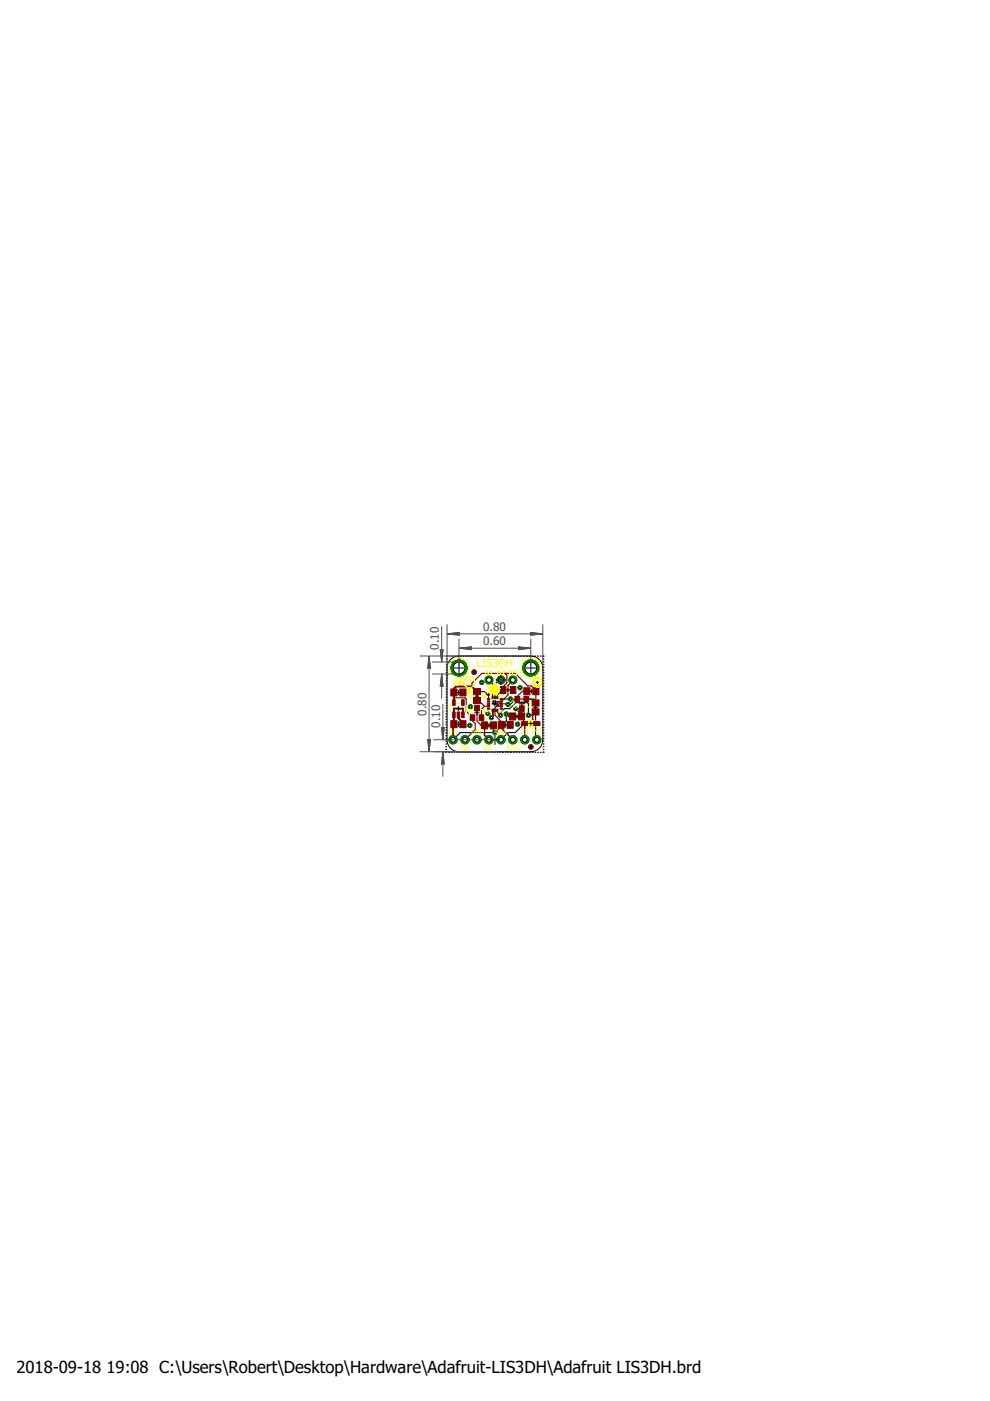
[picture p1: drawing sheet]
<svg xmlns="http://www.w3.org/2000/svg" width="210mm" height="297mm" viewBox="0 0 210 297" stroke-linecap="round" stroke-linejoin="round" font-family="sans-serif">
<defs><g id="words">
<g font-size="3.5">
<text x="3.5" y="291">2018-09-18</text>
<text x="22.6" y="291">19:08 C:\Users\Robert\Desktop\Hardware\Adafruit-LIS3DH\Adafruit LIS3DH.brd</text>
</g>
<g font-size="2.5" fill="#505050">
<text x="93.1" y="137.8" transform="rotate(-90 93.1 137.8)">0.10</text>
<text x="102.5" y="133.8">0.80</text>
<text x="102.5" y="136.9">0.60</text>
<text x="90.4" y="151.7" transform="rotate(-90 90.4 151.7)">0.80</text>
<text x="93.3" y="154.2" transform="rotate(-90 93.3 154.2)">0.10</text>
</g>
<text font-size="2.3" fill="#ff0" x="101" y="141.4">LIS3DH</text>
<g font-size="2" fill="#ff0">
<text x="95.9" y="145.4">X</text>
<text x="99.2" y="148.6">Y</text>
</g>
<text font-size="1.8" fill="#ff0" x="99" y="145.3">Z</text>
<g font-size="1.4" fill="#ff0">
<text x="113.6" y="145.2">A</text>
<text x="95" y="155.7">Vi</text>
<text x="96.2" y="155.7">n</text>
<text x="99.9" y="155.7">GND</text>
<text x="104.9" y="155.8">SDA</text>
<text x="110.4" y="155.7">CS INT</text>
<text x="97.3" y="159">3Vo</text>
<text x="102.4" y="159">SCL</text>
<text x="107.5" y="159">SDO</text>
</g>
</g></defs>
<g fill="none" stroke="#000080" stroke-width=".25">
<path d="M94.8 139.7v.1M94.9 139.1l-.1 .1M95.4 139.1h.1M95.9 139.1h.1M96.5 139.1h.1M97.1 139.1h.1M97.7 139.1h.1M98.3 139.1h.1M98.9 139.1h.1M99.5 139.1h.1M100.1 139.1h.1M100.6 139.1h.1"/>
<path d="M101.2 139.1h.1M101.8 139.1h.1M102.4 139.1h.1M103 139.1h.1M103.5 139.1h.1M104.1 139.1h.1M104.7 139.1h.1M105.3 139.1h.1M105.9 139.1h.1M106.5 139.1h.1M107.1 139.1h.1M107.7 139.1h.1"/>
<path d="M108.2 139.1h.1M108.8 139.1h.1M109.4 139.1h.1M110 139.1h.1M110.6 139.1h.1M111.1 139.1h.1M111.7 139.1h.1M112.3 139.1h.1M112.9 139.1h.1M113.5 139.1h.1M114.1 139.1h.1M114.7 139.1h.1"/>
<path d="M115.3 139.1v.1M115.3 139.7v.1M94.7 158.3h.1M94.7 158.9h.1M94.7 159.4v.1M94.7 154.8v.1M94.7 155.4h.1M94.7 156h.1M94.7 156.5v.1M94.7 157.1v.1M94.7 157.7v.1M94.7 151.3v.1"/>
<path d="M94.7 151.9v.1M94.7 152.5h.1M94.7 153.1h.1M94.7 153.6v.1M94.7 154.2v.1M94.7 147.8v.1M94.7 148.4v.1M94.7 149v.1M94.7 149.6h.1M94.7 150.1v.1M94.7 150.7v.1M94.7 144.3v.1"/>
<path d="M94.7 144.9v.1M94.7 145.5v.1M94.7 146.1v.1M94.7 146.7h.1M94.7 147.2v.1M94.8 140.8v.1M94.8 141.4v.1M94.8 142v.1M94.8 142.6v.1M94.8 143.2h.1M94.8 143.7v.1M94.8 140.3h.1"/>
<path d="M95.2 159.5h.1M95.8 159.5h.1M96.4 159.5h.1M96.9 159.5h.1M97.5 159.5h.1M98.1 159.5h.1M98.7 159.5h.1M99.2 159.5h.1M99.8 159.5h.1M100.4 159.5h.1M100.9 159.5h.1M101.5 159.5h.1"/>
<path d="M102.1 159.5h.1M102.7 159.5h.1M103.2 159.5h.1M103.8 159.5h.1M104.4 159.5h.1M105 159.5h.1M105.5 159.5h.1M106.1 151.6v-.5l.9-.9h1.1l1.3-1.2h2.4l.2 .2v2.4M106.1 159.5h.1M106.7 159.5h.1M107.3 159.5h.1M107.3 151.4v1.5l-2.4 2.4h-7.3l-1.5 1.5"/>
<path d="M107.7 149.4h.5l1.2-1.2h3.8l.4 .4v8l.2 .2M107.8 159.5h.1M108.2 148.2h-1.4l-2.2 2.3v1.3l-.4 .3M108.4 159.5h.1M109 159.5h.1M109.4 150.2l1.6 1.7v1.6l-1.8 1.8h-1.5l-1.5 1.5M109.5 159.5h.1M110.1 159.5h.1M110.7 159.5h.1M111.3 159.5h.1M111.8 159.5h.1M112.4 159.5h.1"/>
<path d="M113 159.5h.1M113.5 159.5h.1M114.1 159.5h.1M114.7 159.5h.1M115.3 140.3h.1M115.3 140.8v.1M115.3 141.4v.1M115.3 142v.1M115.3 142.6v.1M115.3 143.2h.1M115.3 143.7v.1M115.3 144.3v.1"/>
<path d="M115.3 144.9v.1M115.3 145.5v.1M115.3 146.1v.1M115.3 146.7h.1M115.3 147.2v.1M115.3 147.8v.1M115.3 148.4v.1M115.3 149v.1M115.3 149.6h.1M115.3 150.1v.1M115.3 150.7v.1M115.3 151.3v.1"/>
<path d="M115.3 151.9v.1M115.3 152.5h.1M115.3 153.1h.1M115.3 153.6v.1M115.3 154.2v.1M115.3 154.8v.1M115.3 155.4h.1M115.3 156h.1M115.3 156.5v.1M115.3 157.1v.1M115.3 157.7v.1M115.3 158.3h.1"/>
<path d="M115.3 158.9h.1M115.3 159.4v.1"/>
</g>
<circle cx="97.3" cy="141.6" r="1.76" fill="#008000" stroke="#008000" stroke-width=".21"/>
<circle cx="97.3" cy="141.6" r="1.25" fill="#fff" stroke="#000" stroke-width=".21"/>
<circle cx="112.5" cy="141.6" r="1.76" fill="#008000" stroke="#008000" stroke-width=".21"/>
<circle cx="112.5" cy="141.6" r="1.25" fill="#fff" stroke="#000" stroke-width=".21"/>
<circle cx="96.1" cy="156.8" r=".89" fill="#008000" stroke="#008000" stroke-width=".21"/>
<circle cx="96.1" cy="156.8" r=".51" fill="#fff" stroke="#000" stroke-width=".21"/>
<circle cx="98.6" cy="156.8" r=".89" fill="#008000" stroke="#008000" stroke-width=".21"/>
<circle cx="98.6" cy="156.8" r=".51" fill="#fff" stroke="#000" stroke-width=".21"/>
<circle cx="101.1" cy="156.8" r=".89" fill="#008000" stroke="#008000" stroke-width=".21"/>
<circle cx="101.1" cy="156.8" r=".51" fill="#fff" stroke="#000" stroke-width=".21"/>
<circle cx="103.7" cy="156.8" r=".89" fill="#008000" stroke="#008000" stroke-width=".21"/>
<circle cx="103.7" cy="156.8" r=".51" fill="#fff" stroke="#000" stroke-width=".21"/>
<circle cx="106.2" cy="156.8" r=".89" fill="#008000" stroke="#008000" stroke-width=".21"/>
<circle cx="106.2" cy="156.8" r=".51" fill="#fff" stroke="#000" stroke-width=".21"/>
<circle cx="108.7" cy="156.8" r=".89" fill="#008000" stroke="#008000" stroke-width=".21"/>
<circle cx="108.7" cy="156.8" r=".51" fill="#fff" stroke="#000" stroke-width=".21"/>
<circle cx="111.3" cy="156.8" r=".89" fill="#008000" stroke="#008000" stroke-width=".21"/>
<circle cx="111.3" cy="156.8" r=".51" fill="#fff" stroke="#000" stroke-width=".21"/>
<circle cx="113.8" cy="156.8" r=".89" fill="#008000" stroke="#008000" stroke-width=".21"/>
<circle cx="113.8" cy="156.8" r=".51" fill="#fff" stroke="#000" stroke-width=".21"/>
<circle cx="103.7" cy="144.2" r=".85" fill="#008000" stroke="#008000" stroke-width=".21"/>
<circle cx="103.7" cy="144.2" r=".51" fill="#fff" stroke="#000" stroke-width=".21"/>
<circle cx="106.2" cy="144.2" r=".85" fill="#008000" stroke="#008000" stroke-width=".21"/>
<circle cx="106.2" cy="144.2" r=".51" fill="#fff" stroke="#000" stroke-width=".21"/>
<circle cx="108.7" cy="144.2" r=".85" fill="#008000" stroke="#008000" stroke-width=".21"/>
<circle cx="108.7" cy="144.2" r=".51" fill="#fff" stroke="#000" stroke-width=".21"/>
<circle cx="99.7" cy="149.9" r=".44" fill="#008000" stroke="#008000" stroke-width=".21"/>
<circle cx="99.7" cy="149.9" r=".25" fill="#fff" stroke="#000" stroke-width=".21"/>
<circle cx="103.4" cy="151.3" r=".44" fill="#008000" stroke="#008000" stroke-width=".21"/>
<circle cx="103.4" cy="151.3" r=".25" fill="#fff" stroke="#000" stroke-width=".21"/>
<circle cx="104.8" cy="149" r=".44" fill="#008000" stroke="#008000" stroke-width=".21"/>
<circle cx="104.8" cy="149" r=".25" fill="#fff" stroke="#000" stroke-width=".21"/>
<circle cx="109.7" cy="153.5" r=".44" fill="#008000" stroke="#008000" stroke-width=".21"/>
<circle cx="109.7" cy="153.5" r=".25" fill="#fff" stroke="#000" stroke-width=".21"/>
<circle cx="99.6" cy="153.8" r=".44" fill="#008000" stroke="#008000" stroke-width=".21"/>
<circle cx="99.6" cy="153.8" r=".25" fill="#fff" stroke="#000" stroke-width=".21"/>
<circle cx="110.3" cy="145.8" r=".44" fill="#008000" stroke="#008000" stroke-width=".21"/>
<circle cx="110.3" cy="145.8" r=".25" fill="#fff" stroke="#000" stroke-width=".21"/>
<circle cx="102.2" cy="144.7" r=".44" fill="#008000" stroke="#008000" stroke-width=".21"/>
<circle cx="102.2" cy="144.7" r=".25" fill="#fff" stroke="#000" stroke-width=".21"/>
<circle cx="104.9" cy="155.3" r=".44" fill="#008000" stroke="#008000" stroke-width=".21"/>
<circle cx="104.9" cy="155.3" r=".25" fill="#fff" stroke="#000" stroke-width=".21"/>
<circle cx="107.3" cy="151.4" r=".44" fill="#008000" stroke="#008000" stroke-width=".21"/>
<circle cx="107.3" cy="151.4" r=".25" fill="#fff" stroke="#000" stroke-width=".21"/>
<circle cx="104.2" cy="152.1" r=".44" fill="#008000" stroke="#008000" stroke-width=".21"/>
<circle cx="104.2" cy="152.1" r=".25" fill="#fff" stroke="#000" stroke-width=".21"/>
<circle cx="108.2" cy="148.2" r=".44" fill="#008000" stroke="#008000" stroke-width=".21"/>
<circle cx="108.2" cy="148.2" r=".25" fill="#fff" stroke="#000" stroke-width=".21"/>
<circle cx="109.4" cy="150.2" r=".44" fill="#008000" stroke="#008000" stroke-width=".21"/>
<circle cx="109.4" cy="150.2" r=".25" fill="#fff" stroke="#000" stroke-width=".21"/>
<circle cx="106.1" cy="151.6" r=".44" fill="#008000" stroke="#008000" stroke-width=".21"/>
<circle cx="106.1" cy="151.6" r=".25" fill="#fff" stroke="#000" stroke-width=".21"/>
<circle cx="112" cy="151.6" r=".44" fill="#008000" stroke="#008000" stroke-width=".21"/>
<circle cx="112" cy="151.6" r=".25" fill="#fff" stroke="#000" stroke-width=".21"/>
<circle cx="107.7" cy="149.4" r=".44" fill="#008000" stroke="#008000" stroke-width=".21"/>
<circle cx="107.7" cy="149.4" r=".25" fill="#fff" stroke="#000" stroke-width=".21"/>
<g fill="#800000" stroke="#800000" stroke-width=".21">
<path d="M103.3 148.1h.5v.3h-.5z"/>
<path d="M103.3 148.6h.5v.3h-.5z"/>
<path d="M103.3 149.1h.5v.3h-.5z"/>
<path d="M103.3 149.6h.5v.3h-.5z"/>
<path d="M103.3 150.1h.5v.3h-.5z"/>
<path d="M104.3 150.3h.3v.5h-.3z"/>
<path d="M104.8 150.3h.3v.5h-.3z"/>
<path d="M105.3 150.3h.3v.5h-.3z"/>
<path d="M106 150.1h.5v.3h-.5z"/>
<path d="M106 149.6h.5v.3h-.5z"/>
<path d="M106 149.1h.5v.3h-.5z"/>
<path d="M106 148.6h.5v.3h-.5z"/>
<path d="M106 148.1h.5v.3h-.5z"/>
<path d="M105.3 147.6h.3v.5h-.3z"/>
<path d="M104.8 147.6h.3v.5h-.3z"/>
<path d="M104.3 147.6h.3v.5h-.3z"/>
<path d="M106.1 145.6h1.2v1.4h-1.2z"/>
<path d="M108.2 145.6h1.2v1.4h-1.2z"/>
<path d="M95.6 146.1h1.3v1.5h-1.3z"/>
<path d="M97.5 146.1h1.3v1.5h-1.3z"/>
<path d="M110.6 153h1.4v.8h-1.4z"/>
<path d="M113.1 153h1.4v.8h-1.4z"/>
<path d="M112.8 150.3h1.5v1.3h-1.5z"/>
<path d="M112.8 148.4h1.5v1.3h-1.5z"/>
<path d="M111.1 145.8h1.3v1.5h-1.3z"/>
<path d="M113 145.8h1.3v1.5h-1.3z"/>
<path d="M100.4 147.9h1.5v1.3h-1.5z"/>
<path d="M100.4 146h1.5v1.3h-1.5z"/>
<path d="M109.9 151.2h1.3v1.4h-1.3z"/>
<path d="M108 151.2h1.3v1.4h-1.3z"/>
<path d="M102.1 153.1h1.3v1.4h-1.3z"/>
<path d="M103.9 153.1h1.4v1.4h-1.4z"/>
<path d="M110.1 149.6h1v1.2h-1z"/>
<path d="M109.2 147.6h1v1.2h-1z"/>
<path d="M111.1 147.6h1v1.2h-1z"/>
<path d="M100.6 149.5h1v1.2h-1z"/>
<path d="M101.6 151.6h1v1.1h-1z"/>
<path d="M99.7 151.6h1v1.1h-1z"/>
<path d="M107.5 152.9h1.3v1.5h-1.3z"/>
<path d="M105.6 152.9h1.3v1.5h-1.3z"/>
<path d="M96 151h.5v1.1h-.5z"/>
<path d="M96.9 151h.6v1.1h-.6z"/>
<path d="M97.9 151h.5v1.1h-.5z"/>
<path d="M97.9 148.4h.5v1.1h-.5z"/>
<path d="M96 148.4h.5v1.1h-.5z"/>
<path d="M95.6 152.8h1.3v1.5h-1.3z"/>
<path d="M97.5 152.8h1.3v1.5h-1.3z"/>
</g>
<g fill="#800000" stroke="#800000" stroke-width=".21">
<circle cx="100.5" cy="142.5" r=".51"/>
<circle cx="112.5" cy="158.4" r=".51"/>
</g>
<g fill="none" stroke="#800000" stroke-width=".25">
<path d="M94.7 139.7v.1M94.7 139.1v.1M95.2 139.1h.1M95.8 139.1h.1M96.4 139.1h.1M97 139.1h.1M97.6 139.1h.1M98.2 139.1h.1M98.7 139.1h.1M99.3 139.1h.1M99.9 139.1h.1M100.5 139.1h.1"/>
<path d="M101.1 139.1h.1M101.7 139.1h.1M102.3 139.1h.1M102.8 139.1h.1M103.4 139.1h.1M104 139.1h.1M104.6 139.1h.1M105.2 139.1h.1M105.8 139.1h.1M106.3 139.1h.1M106.9 139.1h.1M107.5 139.1h.1"/>
<path d="M108.1 139.1h.1M108.7 139.1h.1M109.3 139.1h.1M109.9 139.1h.1M110.4 139.1h.1M111 139.1h.1M111.6 139.1h.1M112.2 139.1h.1M112.8 139.1h.1M113.4 139.1h.1M113.9 139.1h.1M114.5 139.1h.1"/>
<path d="M115.1 139.1l.1 .1M115.2 139.7v.1M94.5 158.3h.1M94.5 158.9h.1M94.5 159.4l.1 .1M94.6 154.8v.1M94.6 155.4h.1M94.6 156h.1M94.6 156.5v.1M94.6 157.1v.1M94.6 157.7v.1M94.6 151.3v.1"/>
<path d="M94.6 151.9v.1M94.6 152.5h.1M94.6 153.1h.1M94.6 153.6v.1M94.6 154.2v.1M94.6 147.8v.1M94.6 148.4v.1M94.6 149v.1M94.6 149.6h.1M94.6 150.1v.1M94.6 150.7v.1M94.6 144.3v.1"/>
<path d="M94.6 144.9v.1M94.6 145.5v.1M94.6 146.1v.1M94.6 146.7h.1M94.6 147.2v.1M94.6 140.8v.1M94.6 141.4v.1M94.6 142v.1M94.6 142.6v.1M94.6 143.2h.1M94.6 143.7v.1M94.7 140.3h.1"/>
<path d="M95.1 159.5h.1M95.7 159.5h.1M96.2 159.5h.1M96.2 148h2.4l.2 .2v2.6l1.4 1.3v.7l.6 .6v1.3l-2.2 2.1M96.8 159.5h.1M97.4 159.5h.1M98 159.5h.1M98.5 159.5h.1M99.1 159.5h.1M99.7 159.5h.1M100.1 145.6v-.7l2.1-2.1h7l2.7 2.6h.8l.9 .9v2.8l-.8-.9h-1.2M100.2 159.5h.1"/>
<path d="M100.8 159.5h.1M101.1 146.6h1.6l.9 .9v.7M101.1 148.5h.4l1.2 1.2M101.1 150.1v2.8l.9 .9h.7M101.4 159.5h.1M102 159.5h.1M102.5 159.5h.1M102.7 149.7h.9M102.7 149.7l-.6 .7v1.7M103.1 159.5h.1M103.7 144.2l.7 .7v3M103.7 159.5h.1"/>
<path d="M104.3 159.5h.1M104.4 150.6v1.3l-.2 .2M104.6 153.8v1.2l.3 .3M104.8 159.5h.1M104.9 150.6v1l1.2 1.2v.7M105.4 159.5h.1M105.4 150.6v.4l.7 .6M105.7 148.7l-.1 .1 .1 .9M106 159.5h.1M106.2 144.2l-.2 .2h-.4l-.7 .7v2.8M106.3 148.7h-1.2l-.3 .3 .8 .7h.7M106.3 149.2h1.3l.1 .2"/>
<path d="M106.6 159.5h.1M107.1 142.8l.4 .4v1.6l-.8 .8v.7l-1.3 1.1v.5M107.1 159.5h.1M107.3 151.4l.5 .5h.9M107.7 159.5h.1M108.2 148.2h.1M108.3 159.5h.1M108.7 144.2l-1 1.1v2l-.9 .9h-.5M108.8 159.5h.1M109.4 150.2h1.2v.3M109.4 159.5h.1M110 159.5h.1"/>
<path d="M110.6 159.5h.1M111.1 159.5h.1M111.7 159.5h.1M111.7 146.6h-.9l-1.1 1v.6h-1.5M112 151.6h.9M112.3 159.5h.1M112.8 159.5h.1M113.4 159.5h.1M114 159.5h.1M114.6 159.5h.1M115.2 140.3h.1M115.2 140.8v.1"/>
<path d="M115.2 141.4v.1M115.2 142v.1M115.2 142.6v.1M115.2 143.2h.1M115.2 143.7v.1M115.2 144.3v.1M115.2 144.9v.1M115.2 145.5v.1M115.2 146.1v.1M115.2 146.7h.1M115.2 147.2v.1M115.2 147.8v.1"/>
<path d="M115.2 148.4v.1M115.2 149v.1M115.2 149.6h.1M115.2 150.1v.1M115.2 150.7v.1M115.2 151.3v.1M115.2 151.9v.1M115.2 152.5h.1M115.2 153.1h.1M115.2 153.6v.1M115.2 154.2v.1M115.2 154.8v.1"/>
<path d="M115.2 155.4h.1M115.2 156h.1M115.2 156.5v.1M115.2 157.1v.1M115.2 157.7v.1M115.2 158.3h.1M115.2 158.9h.1M115.2 159.4l-.1 .1"/>
</g>
<path d="M97.2 151.6v.7l.9 .9v.3M98.1 151.6v-1.4h-1.9l-.1 6.6M101.1 146.6l-1-1h-3.4l-.5 .4v2.9" fill="none" stroke="#800000" stroke-width=".42"/>
<path d="M102.6 153.8h.1v2.1l1 .9M106.1 153.5l.2 .2v.7l2.4 2.4M110.6 150.5v1.4M111.3 153.4v3.4M113.6 150.9l-.7 .7v.9l.9 .9" fill="none" stroke="#800000" stroke-width=".32"/>
<circle cx="97.3" cy="141.6" r="1.76" fill="#008000" stroke="#008000" stroke-width=".21"/>
<circle cx="97.3" cy="141.6" r="1.25" fill="#fff" stroke="#000" stroke-width=".21"/>
<circle cx="112.5" cy="141.6" r="1.76" fill="#008000" stroke="#008000" stroke-width=".21"/>
<circle cx="112.5" cy="141.6" r="1.25" fill="#fff" stroke="#000" stroke-width=".21"/>
<circle cx="96.1" cy="156.8" r=".89" fill="#008000" stroke="#008000" stroke-width=".21"/>
<circle cx="96.1" cy="156.8" r=".51" fill="#fff" stroke="#000" stroke-width=".21"/>
<circle cx="98.6" cy="156.8" r=".89" fill="#008000" stroke="#008000" stroke-width=".21"/>
<circle cx="98.6" cy="156.8" r=".51" fill="#fff" stroke="#000" stroke-width=".21"/>
<circle cx="101.1" cy="156.8" r=".89" fill="#008000" stroke="#008000" stroke-width=".21"/>
<circle cx="101.1" cy="156.8" r=".51" fill="#fff" stroke="#000" stroke-width=".21"/>
<circle cx="103.7" cy="156.8" r=".89" fill="#008000" stroke="#008000" stroke-width=".21"/>
<circle cx="103.7" cy="156.8" r=".51" fill="#fff" stroke="#000" stroke-width=".21"/>
<circle cx="106.2" cy="156.8" r=".89" fill="#008000" stroke="#008000" stroke-width=".21"/>
<circle cx="106.2" cy="156.8" r=".51" fill="#fff" stroke="#000" stroke-width=".21"/>
<circle cx="108.7" cy="156.8" r=".89" fill="#008000" stroke="#008000" stroke-width=".21"/>
<circle cx="108.7" cy="156.8" r=".51" fill="#fff" stroke="#000" stroke-width=".21"/>
<circle cx="111.3" cy="156.8" r=".89" fill="#008000" stroke="#008000" stroke-width=".21"/>
<circle cx="111.3" cy="156.8" r=".51" fill="#fff" stroke="#000" stroke-width=".21"/>
<circle cx="113.8" cy="156.8" r=".89" fill="#008000" stroke="#008000" stroke-width=".21"/>
<circle cx="113.8" cy="156.8" r=".51" fill="#fff" stroke="#000" stroke-width=".21"/>
<circle cx="103.7" cy="144.2" r=".85" fill="#008000" stroke="#008000" stroke-width=".21"/>
<circle cx="103.7" cy="144.2" r=".51" fill="#fff" stroke="#000" stroke-width=".21"/>
<circle cx="106.2" cy="144.2" r=".85" fill="#008000" stroke="#008000" stroke-width=".21"/>
<circle cx="106.2" cy="144.2" r=".51" fill="#fff" stroke="#000" stroke-width=".21"/>
<circle cx="108.7" cy="144.2" r=".85" fill="#008000" stroke="#008000" stroke-width=".21"/>
<circle cx="108.7" cy="144.2" r=".51" fill="#fff" stroke="#000" stroke-width=".21"/>
<circle cx="99.7" cy="149.9" r=".44" fill="#008000" stroke="#008000" stroke-width=".21"/>
<circle cx="99.7" cy="149.9" r=".25" fill="#fff" stroke="#000" stroke-width=".21"/>
<circle cx="103.4" cy="151.3" r=".44" fill="#008000" stroke="#008000" stroke-width=".21"/>
<circle cx="103.4" cy="151.3" r=".25" fill="#fff" stroke="#000" stroke-width=".21"/>
<circle cx="104.8" cy="149" r=".44" fill="#008000" stroke="#008000" stroke-width=".21"/>
<circle cx="104.8" cy="149" r=".25" fill="#fff" stroke="#000" stroke-width=".21"/>
<circle cx="109.7" cy="153.5" r=".44" fill="#008000" stroke="#008000" stroke-width=".21"/>
<circle cx="109.7" cy="153.5" r=".25" fill="#fff" stroke="#000" stroke-width=".21"/>
<circle cx="99.6" cy="153.8" r=".44" fill="#008000" stroke="#008000" stroke-width=".21"/>
<circle cx="99.6" cy="153.8" r=".25" fill="#fff" stroke="#000" stroke-width=".21"/>
<circle cx="110.3" cy="145.8" r=".44" fill="#008000" stroke="#008000" stroke-width=".21"/>
<circle cx="110.3" cy="145.8" r=".25" fill="#fff" stroke="#000" stroke-width=".21"/>
<circle cx="102.2" cy="144.7" r=".44" fill="#008000" stroke="#008000" stroke-width=".21"/>
<circle cx="102.2" cy="144.7" r=".25" fill="#fff" stroke="#000" stroke-width=".21"/>
<circle cx="104.9" cy="155.3" r=".44" fill="#008000" stroke="#008000" stroke-width=".21"/>
<circle cx="104.9" cy="155.3" r=".25" fill="#fff" stroke="#000" stroke-width=".21"/>
<circle cx="107.3" cy="151.4" r=".44" fill="#008000" stroke="#008000" stroke-width=".21"/>
<circle cx="107.3" cy="151.4" r=".25" fill="#fff" stroke="#000" stroke-width=".21"/>
<circle cx="104.2" cy="152.1" r=".44" fill="#008000" stroke="#008000" stroke-width=".21"/>
<circle cx="104.2" cy="152.1" r=".25" fill="#fff" stroke="#000" stroke-width=".21"/>
<circle cx="108.2" cy="148.2" r=".44" fill="#008000" stroke="#008000" stroke-width=".21"/>
<circle cx="108.2" cy="148.2" r=".25" fill="#fff" stroke="#000" stroke-width=".21"/>
<circle cx="109.4" cy="150.2" r=".44" fill="#008000" stroke="#008000" stroke-width=".21"/>
<circle cx="109.4" cy="150.2" r=".25" fill="#fff" stroke="#000" stroke-width=".21"/>
<circle cx="106.1" cy="151.6" r=".44" fill="#008000" stroke="#008000" stroke-width=".21"/>
<circle cx="106.1" cy="151.6" r=".25" fill="#fff" stroke="#000" stroke-width=".21"/>
<circle cx="112" cy="151.6" r=".44" fill="#008000" stroke="#008000" stroke-width=".21"/>
<circle cx="112" cy="151.6" r=".25" fill="#fff" stroke="#000" stroke-width=".21"/>
<circle cx="107.7" cy="149.4" r=".44" fill="#008000" stroke="#008000" stroke-width=".21"/>
<circle cx="107.7" cy="149.4" r=".25" fill="#fff" stroke="#000" stroke-width=".21"/>
<g fill="none" stroke="#ff0" stroke-width=".25">
<path d="M97.3 144.5h.3M97.5 144.9h.1M97.6 144.3v.2h.6v.3l-1-.1M97.6 144.3l-.5 .4 .5 .3v-.2M97.6 144.3h.1M99.2 146.7h.5M99.4 145.9h.2v.7h.3l-.4 .5-.4-.5h.3zM99.4 146.5h.2M99.4 146.3h.2M99.4 146.1h.2M99.4 147h.2"/>
<circle cx="99.5" cy="144.7" r="1.14"/>
</g>
<g fill="none" stroke="#ff0" stroke-width=".21">
<path d="M95.5 149.5v1.5M96.8 149.2h.8M98.8 149.5v1.5M100.4 150.5h-.9v1.3M100.9 151.8h.4M101.8 150.5h1v1.3M102.9 143.1v-.6l.3-.3 .3 .3v.6M102.9 142.6h.6M103.2 150.6v.3h.8M103.5 145.7h1.6M103.5 145.6h1.6M103.5 145.6h.9"/>
<path d="M103.6 145.6h.7M103.6 145.8h1.1M103.7 145.9h1M103.8 147.1h.2M103.8 146h.5M103.8 146.1h.6M103.9 142.5l.3-.3v.9M103.9 143.1h.6M103.9 146.1h1M103.9 146.6h1.4M103.9 146.5l1.4 .1M103.9 146.5h.9"/>
<path d="M103.9 146.5h.5M103.9 146.2h1.9M104 146.2h1.7M104 147.5h-.8v.4M104.2 147h-.4M104.4 147h-.6M104.4 146.4h-.4M104.4 146h.3M104.4 146.9h-.6M104.5 146.3l-.5 .1M104.5 145.6h.6M104.5 145.5h.6"/>
<path d="M104.5 146.5h.3M104.5 145.4h.6M104.5 146h1.5M104.5 146.9h-.7M104.5 146.3h-.4M104.5 145.3h.6M104.6 146.8h-.8M104.6 146.4h.2M104.6 146.4h.1M104.6 145.2h.5M104.6 146.9h.7M104.6 146.8h.7"/>
<path d="M104.7 145.1h.3M104.7 146.9h.6M104.7 147h.6M104.7 145h.3M104.8 147h.5M104.8 146h1.2M104.8 145h.2M104.8 145.9h1.2M104.8 145.8h.7M104.8 145.9h1.1M104.8 145.8h.9M104.8 144.9h.2"/>
<path d="M104.8 147.1h.5M104.8 146.3h.8M104.9 146.4h.6M104.9 146.4h.4M104.9 147.1h.4M104.9 146.5h.4M105 146.1h-.4M105 147.2h.3M105.1 147.2h.2M105.1 146.1h.8M105.1 147.3h.2M105.2 147.3h.1"/>
<path d="M105.2 145.7h.2M105.3 146.7l-1.5 .1M105.3 146.7h-1.5M105.3 146.6l-1.4 .1M105.5 142.6h.5M105.5 143.1v-.6l.2-.3 .3 .3v.6M105.6 146.3h-1M105.8 147.5h.8v.4M105.9 146.1l-.8 .1M106.4 142.3l.2-.1 .4 .1-.6 .8h.6M106.6 150.6v.3h-.8M108 142.6h.6"/>
<path d="M108 143.1v-.6l.3-.3 .3 .3v.6M108.9 142.3l.5-.1 .1 .1-.1 .3M109 148.6v1.3h.9M109.2 142.6h.2M109.4 142.6l.1 .2-.1 .3-.5-.2M110.4 148.6h.5M111.5 152.7h2M111.5 154.1h2M112.3 153.4l.6-.4v.8zM112.3 148.6v1.3h-.9M112.5 153.4l.3-.2v.4zM112.5 153.4h.3"/>
<path d="M112.6 153.6h.2"/>
<circle cx="97.3" cy="141.6" r="1.99"/>
<circle cx="112.5" cy="141.6" r="1.99"/>
</g>
<g fill="#ff0" stroke="#ff0" stroke-width=".21">
<path d="M113.3 143.8a1.05 1.05 0 0 1 1.6 .4 1.05 1.05 0 0 1-.7 1.5 1.05 1.05 0 0 1-1.3-1h.3a.74 .74 0 0 1 1-.8 .74 .74 0 0 1 .3 1.3 .74 .74 0 0 1-1.3-.3v-.2h-.3z" fill-rule="evenodd"/>
<circle cx="102.7" cy="147.7" r=".3"/>
</g>
<path d="M97.2 146.3v1M97.2 153v1.1M100.6 147.6h1M103.7 153.3v1M107.2 153.2v1M107.7 145.8v1M109.6 151.4v1M112.7 146v1.1M113.1 150h1" fill="none" stroke="#ff0" stroke-width=".32"/>
<path d="M112.1 152.9h.2v1h-.2z" fill="#ff0" stroke="#ff0" stroke-width=".21"/>
<g fill="none" stroke="#000" stroke-width=".21">
<path d="M95.4 140l1.1-.8 .8-.1h15.2a2.54 2.54 0 0 1 2.6 2.5v15.2a2.54 2.54 0 0 1-2.6 2.6h-15.2a2.54 2.54 0 0 1-2.5-2.6v-15.2l.1-.8zM96.3 141.6h2M96.7 146.8h1M96.7 153.5h1M96.7 150.2h.9M97.2 146.3v1M97.2 149.8v.9M97.2 153.1v1M97.3 140.6v2M100.3 142.5h.5M100.5 142.3v.5M100.6 151.1h1"/>
<path d="M100.8 147.6h.7M101.1 147.2v.8M101.1 150.6v1M103.2 147.3h.7M103.2 153.8h.9M103.5 147v.7M103.7 153.4v.8M103.9 156.8h2.1M104.4 149.2h1.1M104.9 148.7v1.1M104.9 155.8v2.1M105.2 144.2h2"/>
<path d="M106.2 143.2v2M106.7 153.7h1M107.2 153.2v1M107.3 146.3h.8M107.7 145.9v.8M109.2 151.9h.8M109.6 151.5v.8M110 149.2h1.3M110.6 148.6v1.2M111.5 141.6h2.1M112.1 153.4h.9M112.3 146.6h.8"/>
<path d="M112.3 158.4h.5M112.5 140.6v2M112.5 153v.8M112.5 158.1v.5M112.7 146.2v.7M113.2 150h.7M113.6 149.6v.8M113.7 144.7h.5M113.9 144.4v.5"/>
</g>
<g fill="none" stroke="#505050" stroke-width=".21">
<path d="M89 139.1h16.2M91 139.1v20.2M91 139.1l.3 2.6h-.6zM91 139.1l-.2 2.6M91 139.1l.1 2.6M91 139.1l-.3 2.6M91 139.1l.2 2.6M93.3 137.8h.7l-.4 2.5zM93.4 137.8l.2 2.5M93.5 137.8l.1 2.5M93.6 132.8v7.5M93.8 137.8l-.2 2.5"/>
<path d="M93.9 137.8l-.3 2.5M94.8 132.4v13.2M94.8 134.4h20.2M94.8 134.4l2.6-.3v.6zM94.8 134.4l2.6 .1M94.8 134.4l2.6 .2M97.3 135.5v6.1M97.4 134.3l-2.6 .1M97.4 134.1l-2.6 .3M97.4 137.4h15.1M97.4 137.4l2.5-.3v.7zM97.4 137.4l2.5 .2"/>
<path d="M97.4 137.4l2.5 .3M99.9 137.3l-2.5 .1M99.9 137.2l-2.5 .2M110 137.1l2.5 .3-2.5 .4zM110 137.3l2.5 .1M110 137.2l2.5 .2M112.5 134.1l2.5 .3-2.5 .3zM112.5 134.3l2.5 .1M112.5 134.1l2.5 .3M112.5 137.4l-2.5 .2M112.5 137.4l-2.5 .3M112.5 135.5v6.1"/>
<path d="M115 134.4l-2.5 .1M115 134.4l-2.5 .2M115.1 132.4v14.8M89 159.4h15.9M90.7 156.8h.6l-.3 2.5zM90.7 156.8l.3 2.5M90.8 156.8l.2 2.5M91.1 156.8l-.1 2.5M91.2 156.8l-.2 2.5M91.7 142.9h5.8M91.7 140.4h5.6M91.9 156.8h13"/>
<path d="M93.6 154.2h.6l-.3 2.6zM93.6 143v5.1M93.6 143l.4 2.5h-.7zM93.6 143l-.1 2.5M93.6 143l.2 2.5M93.6 143l-.2 2.5M93.6 143l.3 2.5M93.6 154.2l.3 2.6M93.8 154.2l.1 2.6M93.9 149.3v7.5M93.9 159.4v5.2M93.9 159.4l.3 2.6h-.6z"/>
<path d="M93.9 159.4l-.1 2.6M93.9 159.4l.1 2.6M93.9 159.4l-.3 2.6M93.9 159.4l.2 2.6M94 154.2l-.1 2.6M94.1 154.2l-.2 2.6"/>
</g>
<use href="#words"/>
</svg>
